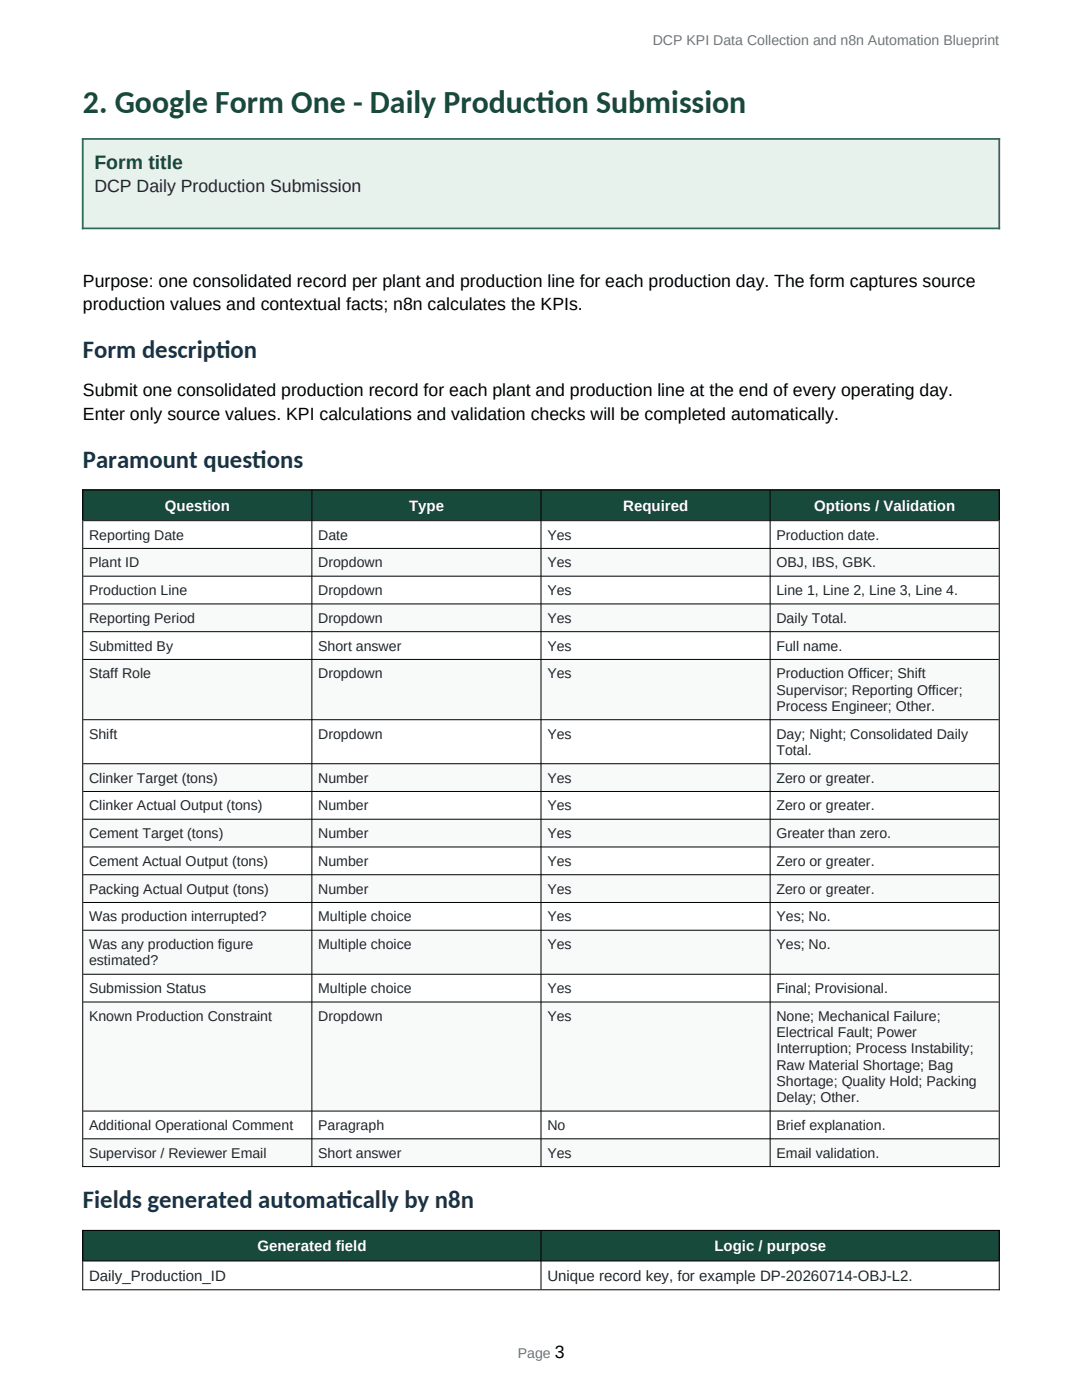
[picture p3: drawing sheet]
<svg xmlns="http://www.w3.org/2000/svg" width="216mm" height="279mm" viewBox="0 0 216 279" stroke-linecap="round" stroke-linejoin="round" font-family="sans-serif">
<defs><g id="words">
<g font-size="6.3" fill="#174a3a">
<text x="16.5" y="22.6">2. Google Form One - Daily Product</text>
<text x="107" y="22.6">ion Submission</text>
</g>
<g font-size="4.9" fill="#17324d">
<text x="16.5" y="71.5">Form descript</text>
<text x="43.1" y="71.5">ion</text>
<text x="16.5" y="93.4">Paramount quest</text>
<text x="50.3" y="93.4">ions</text>
<text x="16.5" y="241.1">Fields generated automat</text>
<text x="67.4" y="241.1">ically by n8n</text>
</g>
<text font-size="3.9" fill="#174a3a" x="18.8" y="33.7">Form title</text>
<text font-size="3.5" fill="#20262e" x="18.8" y="38.4">DCP Daily Production Submission</text>
<g font-size="3.5">
<text x="16.5" y="57.2">Purpose: one consolidated record per plant and production line for each production day. The form captures source</text>
<text x="16.5" y="61.9">production values and contextual facts; n8n calculates the KPIs.</text>
<text x="16.5" y="79.1">Submit one consolidated production record for each plant and production line at the end of every operating day.</text>
<text x="16.5" y="83.8">Enter only source values. KPI calculations and validation checks will be completed automatically.</text>
<text x="110.7" y="271">3</text>
</g>
<g font-size="3" fill="#fff">
<text x="32.9" y="101.9">Question</text>
<text x="81.6" y="101.9">Type</text>
<text x="124.4" y="101.9">Required</text>
<text x="162.5" y="101.9">Options / Validation</text>
<text x="51.4" y="249.7">Generated field</text>
<text x="142.6" y="249.7">Logic / purpose</text>
</g>
<g font-size="3" fill="#20262e">
<text x="17.8" y="255.6">Daily_Production_ID</text>
<text x="109.2" y="255.6">Unique record key, for example DP-20260714-OBJ-L2.</text>
</g>
<g font-size="2.8" fill="#6b7280">
<text x="130.3" y="9">DCP KPI Data Collection and n8n Automation Blueprint</text>
<text x="103.3" y="271">Page</text>
</g>
<g font-size="2.8" fill="#20262e">
<text x="17.8" y="107.7">Reporting Date</text>
<text x="63.5" y="107.7">Date</text>
<text x="109.2" y="107.7">Yes</text>
<text x="154.9" y="107.7">Production date.</text>
<text x="17.8" y="113.2">Plant ID</text>
<text x="63.5" y="113.2">Dropdown</text>
<text x="109.2" y="113.2">Yes</text>
<text x="154.9" y="113.2">OBJ, IBS, GBK.</text>
<text x="17.8" y="118.8">Production Line</text>
<text x="63.5" y="118.8">Dropdown</text>
<text x="109.2" y="118.8">Yes</text>
<text x="154.9" y="118.8">Line 1, Line 2, Line 3, Line 4.</text>
<text x="17.8" y="124.3">Reporting Period</text>
<text x="63.5" y="124.3">Dropdown</text>
<text x="109.2" y="124.3">Yes</text>
<text x="154.9" y="124.3">Daily Total.</text>
<text x="17.8" y="129.8">Submitted By</text>
<text x="63.5" y="129.8">Short answer</text>
<text x="109.2" y="129.8">Yes</text>
<text x="154.9" y="129.8">Full name.</text>
<text x="17.8" y="135.4">Staff Role</text>
<text x="63.5" y="135.4">Dropdown</text>
<text x="109.2" y="135.4">Yes</text>
<text x="154.9" y="135.4">Production Officer; Shift</text>
<text x="154.9" y="138.6">Supervisor; Reporting Officer;</text>
<text x="154.9" y="141.9">Process Engineer; Other.</text>
<text x="17.8" y="147.4">Shift</text>
<text x="63.5" y="147.4">Dropdown</text>
<text x="109.2" y="147.4">Yes</text>
<text x="154.9" y="147.4">Day; Night; Consolidated Daily</text>
<text x="154.9" y="150.7">Total.</text>
<text x="17.8" y="156.2">Clinker Target (tons)</text>
<text x="17.8" y="161.7">Clinker Actual Output (tons)</text>
<text x="63.5" y="156.2">Number</text>
<text x="63.5" y="161.7">Number</text>
<text x="109.2" y="156.2">Yes</text>
<text x="109.2" y="161.7">Yes</text>
<text x="154.9" y="156.2">Zero or greater.</text>
<text x="154.9" y="161.7">Zero or greater.</text>
<text x="17.8" y="167.3">Cement Target (tons)</text>
<text x="63.5" y="167.3">Number</text>
<text x="109.2" y="167.3">Yes</text>
<text x="154.9" y="167.3">Greater than zero.</text>
<text x="17.8" y="172.8">Cement Actual Output (tons)</text>
<text x="63.5" y="172.8">Number</text>
<text x="109.2" y="172.8">Yes</text>
<text x="154.9" y="172.8">Zero or greater.</text>
<text x="17.8" y="178.3">Packing Actual Output (tons)</text>
<text x="63.5" y="178.3">Number</text>
<text x="109.2" y="178.3">Yes</text>
<text x="154.9" y="178.3">Zero or greater.</text>
<text x="17.8" y="183.9">Was production interrupted?</text>
<text x="63.5" y="183.9">Multiple choice</text>
<text x="109.2" y="183.9">Yes</text>
<text x="154.9" y="183.9">Yes; No.</text>
<text x="17.8" y="189.4">Was any production figure</text>
<text x="63.5" y="189.4">Multiple choice</text>
<text x="109.2" y="189.4">Yes</text>
<text x="154.9" y="189.4">Yes; No.</text>
<text x="17.8" y="192.7">estimated?</text>
<text x="17.8" y="198.2">Submission Status</text>
<text x="17.8" y="203.7">Known Production Constraint</text>
<text x="63.5" y="198.2">Multiple choice</text>
<text x="63.5" y="203.7">Dropdown</text>
<text x="109.2" y="198.2">Yes</text>
<text x="109.2" y="203.7">Yes</text>
<text x="154.9" y="198.2">Final; Provisional.</text>
<text x="154.9" y="203.7">None; Mechanical Failure;</text>
<text x="154.9" y="207">Electrical Fault; Power</text>
<text x="154.9" y="210.2">Interruption; Process Instability;</text>
<text x="154.9" y="213.5">Raw Material Shortage; Bag</text>
<text x="154.9" y="216.7">Shortage; Quality Hold; Packing</text>
<text x="154.9" y="220">Delay; Other.</text>
<text x="17.8" y="225.5">Additional Operational Comment</text>
<text x="63.5" y="225.5">Paragraph</text>
<text x="109.2" y="225.5">No</text>
<text x="154.9" y="225.5">Brief explanation.</text>
<text x="17.8" y="231.1">Supervisor / Reviewer Email</text>
<text x="63.5" y="231.1">Short answer</text>
<text x="109.2" y="231.1">Yes</text>
<text x="154.9" y="231.1">Email validation.</text>
</g>
</g></defs>
<path d="M16.5 27.6h182.9v17.8h-182.9z" fill-rule="evenodd" fill="#e8f2ed"/>
<g fill="#174a3a">
<path d="M16.5 97.7h45.7v6.1h-45.7z" fill-rule="evenodd"/>
<path d="M62.2 97.7h45.7v6.1h-45.7z" fill-rule="evenodd"/>
<path d="M107.9 97.7h45.8v6.1h-45.8z" fill-rule="evenodd"/>
<path d="M153.7 97.7h45.7v6.1h-45.7z" fill-rule="evenodd"/>
</g>
<g fill="#f8faf9">
<path d="M16.5 109.4h45.7v5.5h-45.7z" fill-rule="evenodd"/>
<path d="M62.2 109.4h45.7v5.5h-45.7z" fill-rule="evenodd"/>
<path d="M107.9 109.4h45.8v5.5h-45.8z" fill-rule="evenodd"/>
<path d="M153.7 109.4h45.7v5.5h-45.7z" fill-rule="evenodd"/>
<path d="M16.5 120.4h45.7v5.6h-45.7z" fill-rule="evenodd"/>
<path d="M62.2 120.4h45.7v5.6h-45.7z" fill-rule="evenodd"/>
<path d="M107.9 120.4h45.8v5.6h-45.8z" fill-rule="evenodd"/>
<path d="M153.7 120.4h45.7v5.6h-45.7z" fill-rule="evenodd"/>
<path d="M16.5 131.5h45.7v12h-45.7z" fill-rule="evenodd"/>
<path d="M62.2 131.5h45.7v12h-45.7z" fill-rule="evenodd"/>
<path d="M107.9 131.5h45.8v12h-45.8z" fill-rule="evenodd"/>
<path d="M153.7 131.5h45.7v12h-45.7z" fill-rule="evenodd"/>
<path d="M16.5 152.3h45.7v5.6h-45.7z" fill-rule="evenodd"/>
<path d="M62.2 152.3h45.7v5.6h-45.7z" fill-rule="evenodd"/>
<path d="M107.9 152.3h45.8v5.6h-45.8z" fill-rule="evenodd"/>
<path d="M153.7 152.3h45.7v5.6h-45.7z" fill-rule="evenodd"/>
<path d="M16.5 163.4h45.7v5.5h-45.7z" fill-rule="evenodd"/>
<path d="M62.2 163.4h45.7v5.5h-45.7z" fill-rule="evenodd"/>
<path d="M107.9 163.4h45.8v5.5h-45.8z" fill-rule="evenodd"/>
<path d="M153.7 163.4h45.7v5.5h-45.7z" fill-rule="evenodd"/>
<path d="M16.5 174.5h45.7v5.5h-45.7z" fill-rule="evenodd"/>
<path d="M62.2 174.5h45.7v5.5h-45.7z" fill-rule="evenodd"/>
<path d="M107.9 174.5h45.8v5.5h-45.8z" fill-rule="evenodd"/>
<path d="M153.7 174.5h45.7v5.5h-45.7z" fill-rule="evenodd"/>
<path d="M16.5 185.6h45.7v8.7h-45.7z" fill-rule="evenodd"/>
<path d="M62.2 185.6h45.7v8.7h-45.7z" fill-rule="evenodd"/>
<path d="M107.9 185.6h45.8v8.7h-45.8z" fill-rule="evenodd"/>
<path d="M153.7 185.6h45.7v8.7h-45.7z" fill-rule="evenodd"/>
<path d="M16.5 199.9h45.7v21.7h-45.7z" fill-rule="evenodd"/>
<path d="M62.2 199.9h45.7v21.7h-45.7z" fill-rule="evenodd"/>
<path d="M107.9 199.9h45.8v21.7h-45.8z" fill-rule="evenodd"/>
<path d="M153.7 199.9h45.7v21.7h-45.7z" fill-rule="evenodd"/>
<path d="M16.5 227.2h45.7v5.5h-45.7z" fill-rule="evenodd"/>
<path d="M62.2 227.2h45.7v5.5h-45.7z" fill-rule="evenodd"/>
<path d="M107.9 227.2h45.8v5.5h-45.8z" fill-rule="evenodd"/>
<path d="M153.7 227.2h45.7v5.5h-45.7z" fill-rule="evenodd"/>
</g>
<g fill="#174a3a">
<path d="M16.5 245.5h91.4v6h-91.4z" fill-rule="evenodd"/>
<path d="M107.9 245.5h91.5v6h-91.5z" fill-rule="evenodd"/>
</g>
<path d="M16.5 27.6h182.9v17.8h-182.9z" fill-rule="evenodd" fill="#e8f2ed"/>
<g fill="#174a3a">
<path d="M16.5 97.7h45.7v6.1h-45.7z" fill-rule="evenodd"/>
<path d="M62.2 97.7h45.7v6.1h-45.7z" fill-rule="evenodd"/>
<path d="M107.9 97.7h45.8v6.1h-45.8z" fill-rule="evenodd"/>
<path d="M153.7 97.7h45.7v6.1h-45.7z" fill-rule="evenodd"/>
</g>
<g fill="#f8faf9">
<path d="M16.5 109.4h45.7v5.5h-45.7z" fill-rule="evenodd"/>
<path d="M62.2 109.4h45.7v5.5h-45.7z" fill-rule="evenodd"/>
<path d="M107.9 109.4h45.8v5.5h-45.8z" fill-rule="evenodd"/>
<path d="M153.7 109.4h45.7v5.5h-45.7z" fill-rule="evenodd"/>
<path d="M16.5 120.4h45.7v5.6h-45.7z" fill-rule="evenodd"/>
<path d="M62.2 120.4h45.7v5.6h-45.7z" fill-rule="evenodd"/>
<path d="M107.9 120.4h45.8v5.6h-45.8z" fill-rule="evenodd"/>
<path d="M153.7 120.4h45.7v5.6h-45.7z" fill-rule="evenodd"/>
<path d="M16.5 131.5h45.7v12h-45.7z" fill-rule="evenodd"/>
<path d="M62.2 131.5h45.7v12h-45.7z" fill-rule="evenodd"/>
<path d="M107.9 131.5h45.8v12h-45.8z" fill-rule="evenodd"/>
<path d="M153.7 131.5h45.7v12h-45.7z" fill-rule="evenodd"/>
<path d="M16.5 152.3h45.7v5.6h-45.7z" fill-rule="evenodd"/>
<path d="M62.2 152.3h45.7v5.6h-45.7z" fill-rule="evenodd"/>
<path d="M107.9 152.3h45.8v5.6h-45.8z" fill-rule="evenodd"/>
<path d="M153.7 152.3h45.7v5.6h-45.7z" fill-rule="evenodd"/>
<path d="M16.5 163.4h45.7v5.5h-45.7z" fill-rule="evenodd"/>
<path d="M62.2 163.4h45.7v5.5h-45.7z" fill-rule="evenodd"/>
<path d="M107.9 163.4h45.8v5.5h-45.8z" fill-rule="evenodd"/>
<path d="M153.7 163.4h45.7v5.5h-45.7z" fill-rule="evenodd"/>
<path d="M16.5 174.5h45.7v5.5h-45.7z" fill-rule="evenodd"/>
<path d="M62.2 174.5h45.7v5.5h-45.7z" fill-rule="evenodd"/>
<path d="M107.9 174.5h45.8v5.5h-45.8z" fill-rule="evenodd"/>
<path d="M153.7 174.5h45.7v5.5h-45.7z" fill-rule="evenodd"/>
<path d="M16.5 185.6h45.7v8.7h-45.7z" fill-rule="evenodd"/>
<path d="M62.2 185.6h45.7v8.7h-45.7z" fill-rule="evenodd"/>
<path d="M107.9 185.6h45.8v8.7h-45.8z" fill-rule="evenodd"/>
<path d="M153.7 185.6h45.7v8.7h-45.7z" fill-rule="evenodd"/>
<path d="M16.5 199.9h45.7v21.7h-45.7z" fill-rule="evenodd"/>
<path d="M62.2 199.9h45.7v21.7h-45.7z" fill-rule="evenodd"/>
<path d="M107.9 199.9h45.8v21.7h-45.8z" fill-rule="evenodd"/>
<path d="M153.7 199.9h45.7v21.7h-45.7z" fill-rule="evenodd"/>
<path d="M16.5 227.2h45.7v5.5h-45.7z" fill-rule="evenodd"/>
<path d="M62.2 227.2h45.7v5.5h-45.7z" fill-rule="evenodd"/>
<path d="M107.9 227.2h45.8v5.5h-45.8z" fill-rule="evenodd"/>
<path d="M153.7 227.2h45.7v5.5h-45.7z" fill-rule="evenodd"/>
</g>
<g fill="#174a3a">
<path d="M16.5 245.5h91.4v6h-91.4z" fill-rule="evenodd"/>
<path d="M107.9 245.5h91.5v6h-91.5z" fill-rule="evenodd"/>
</g>
<path d="M16.3 27.7h183.3M16.5 27.6v18.2M199.4 27.6v18.2M16.3 45.6h183.3" fill="none" stroke="#2e6b55" stroke-width=".35"/>
<g fill="none" stroke="#000" stroke-width=".2">
<path d="M16.4 97.8h183.1M16.5 97.7v135.2M62.2 97.9v134.8M107.9 97.9v134.8M153.7 97.9v134.8M199.4 97.7v135.2M16.6 103.9h182.7M16.6 109.4h182.7M16.6 115h182.7M16.6 120.5h182.7M16.6 126.1h182.7M16.6 131.6h182.7"/>
<path d="M16.6 143.6h182.7M16.6 152.4h182.7M16.6 158h182.7M16.6 163.5h182.7M16.6 169h182.7M16.6 174.6h182.7M16.6 180.1h182.7M16.6 185.6h182.7M16.6 194.4h182.7M16.6 200h182.7M16.4 232.8h183.1M16.6 221.7h182.7"/>
<path d="M16.6 227.3h182.7M16.4 245.6h183.1M16.4 257.4h183.1M16.5 245.5v12M16.6 251.7h182.7M107.9 245.6v11.7M199.4 245.5v12"/>
</g>
<use href="#words"/>
</svg>
